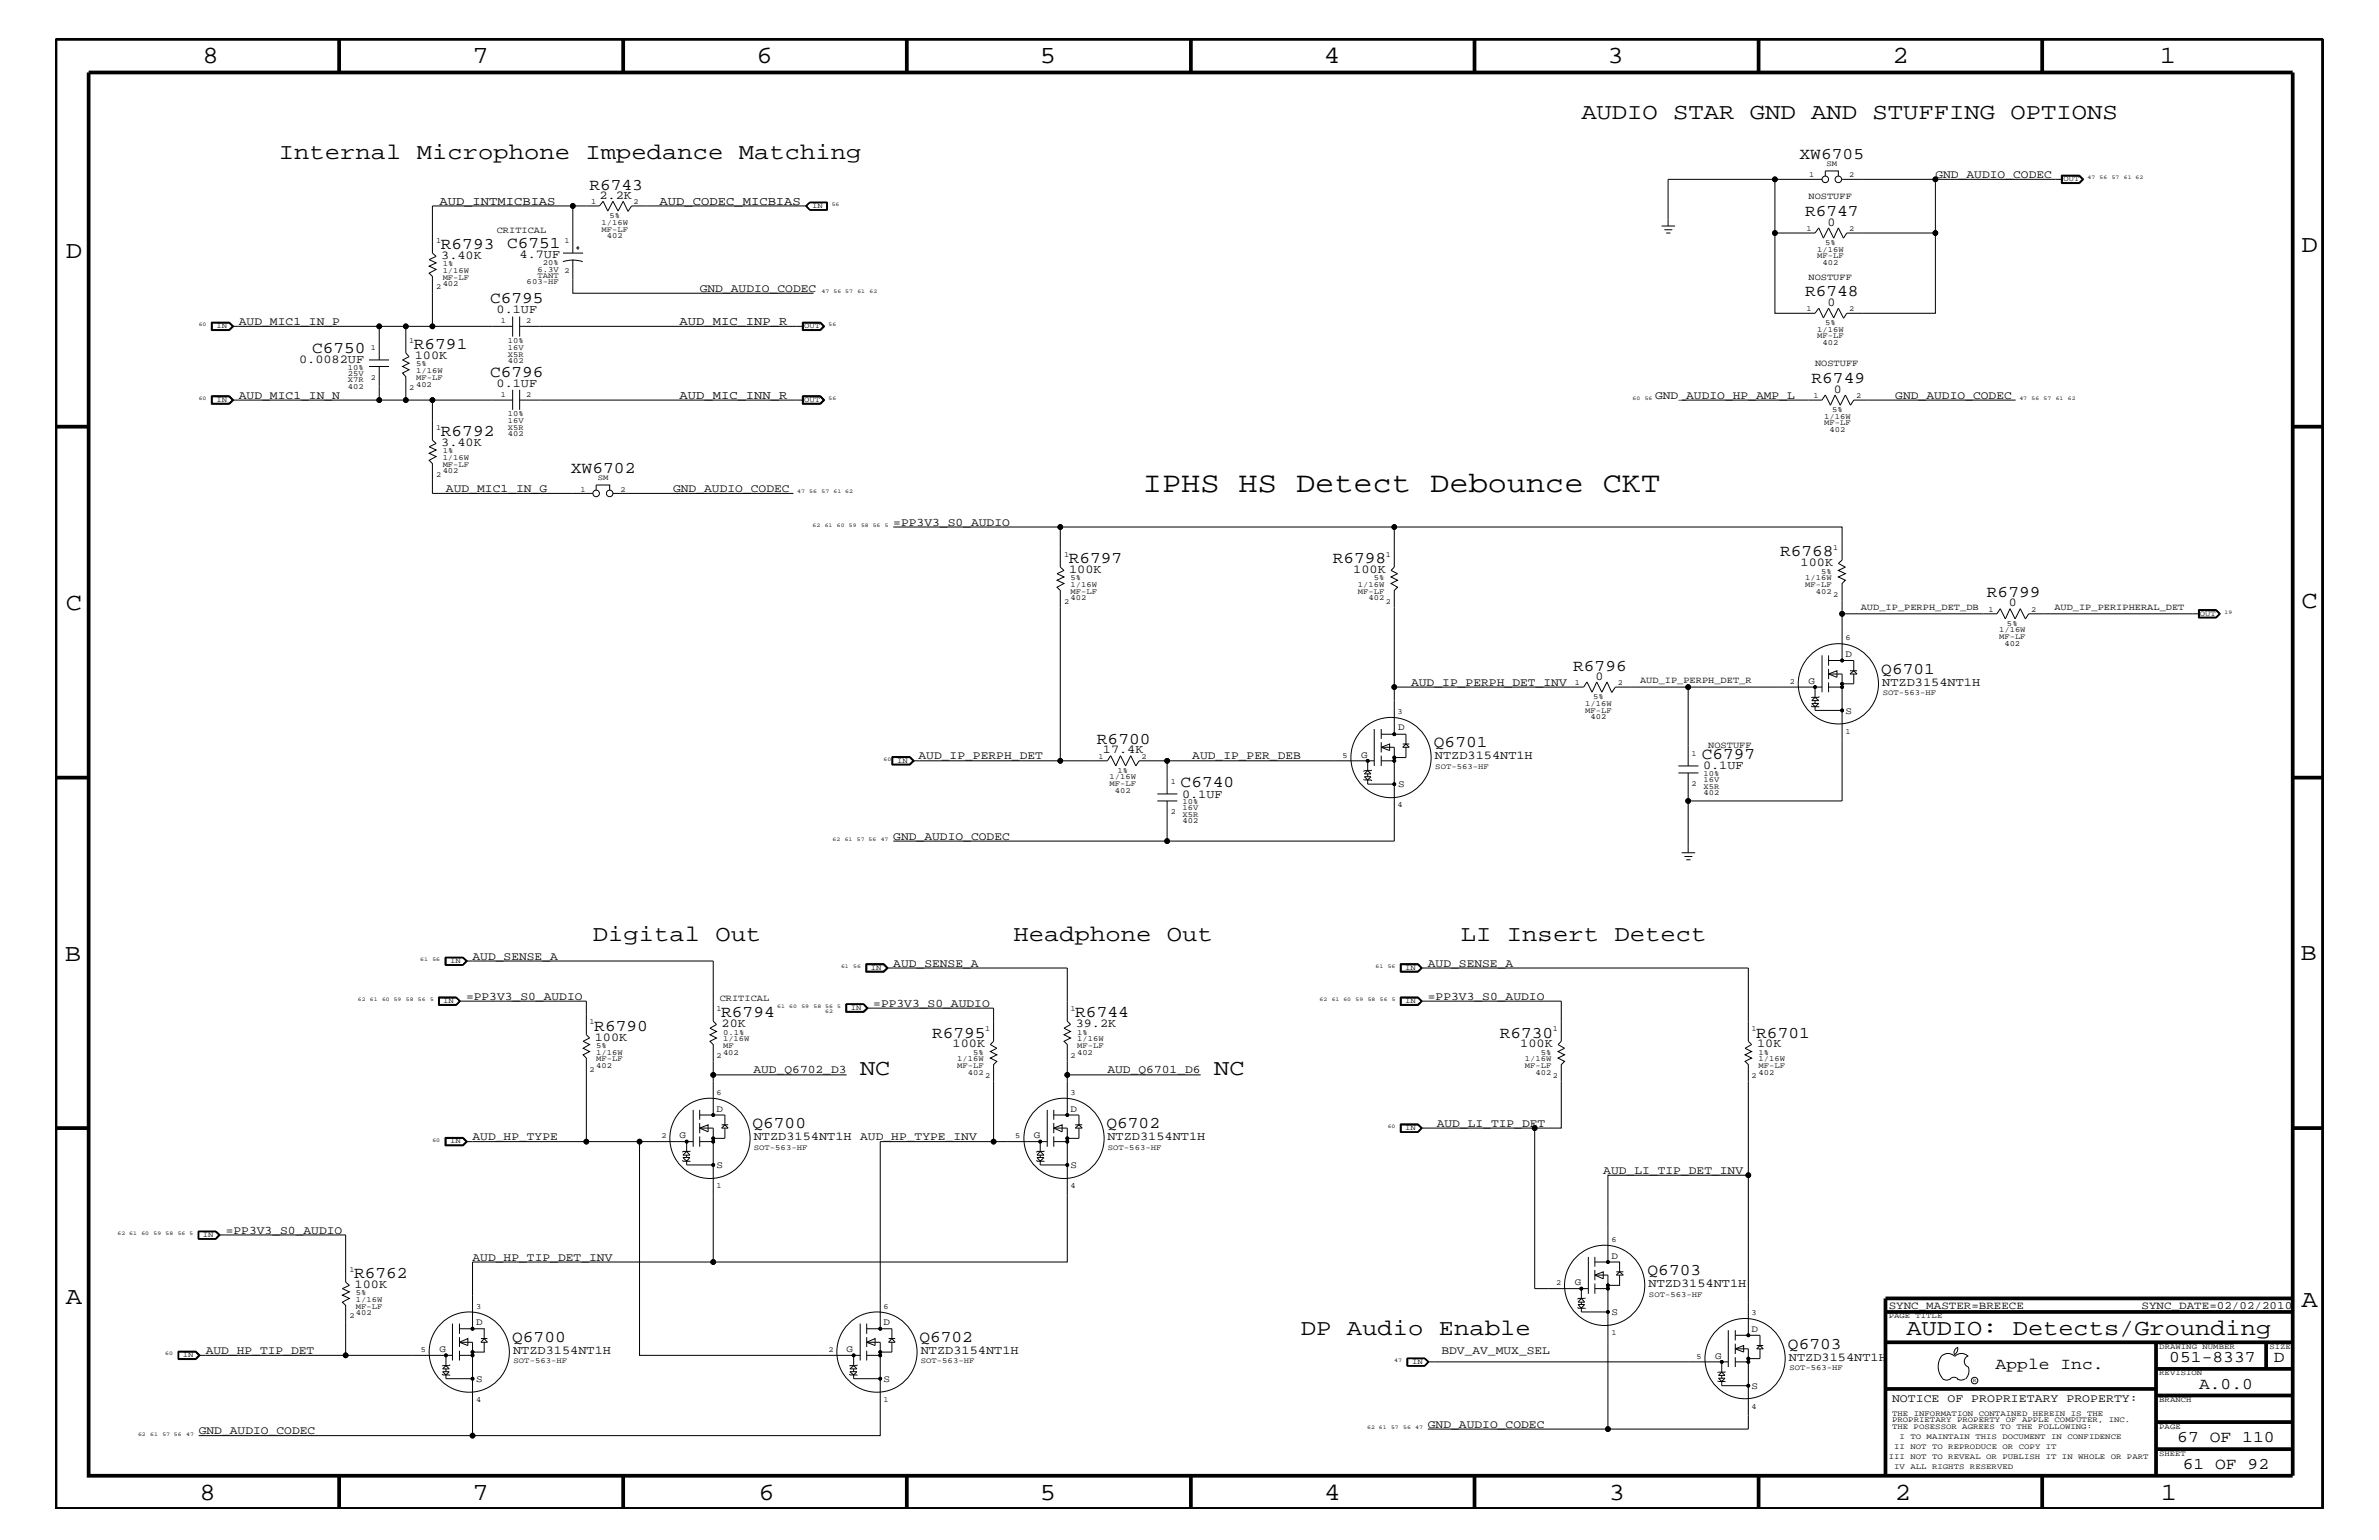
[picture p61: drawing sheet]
<svg xmlns="http://www.w3.org/2000/svg" width="432mm" height="279mm" viewBox="0 0 432 279" stroke-linecap="round" stroke-linejoin="round" font-family="sans-serif">
<defs><g id="words">
<text font-size="5.2" x="207.4" y="89.3">IPHS HS Detect Debounce CKT</text>
<g font-size="4.5">
<text x="36.7" y="11.5">8</text>
<text x="85.8" y="11.5">7</text>
<text x="137.3" y="11.5">6</text>
<text x="188.7" y="11.5">5</text>
<text x="240.3" y="11.5">4</text>
<text x="291.8" y="11.5">3</text>
<text x="343.5" y="11.5">2</text>
<text x="392" y="11.5">1</text>
<text x="11.9" y="46.8">D</text>
<text x="417.7" y="45.7">D</text>
<text x="11.9" y="110.6">C</text>
<text x="417.7" y="110.3">C</text>
<text x="11.8" y="174.3">B</text>
<text x="417.6" y="174.2">B</text>
<text x="11.9" y="236.7">A</text>
<text x="417.7" y="237.1">A</text>
<text x="36.2" y="272.1">8</text>
<text x="85.8" y="272.1">7</text>
<text x="137.7" y="272.1">6</text>
<text x="188.7" y="272.1">5</text>
<text x="240.4" y="272.1">4</text>
<text x="292" y="272.1">3</text>
<text x="343.9" y="272.1">2</text>
<text x="392.2" y="272.1">1</text>
</g>
<g font-size="4.1">
<text x="287" y="21.6">AUDIO STAR GND AND STUFFING OPTIONS</text>
<text x="50.6" y="28.9">Internal Microphone Impedance Matching</text>
<text x="107.6" y="170.7">Digital Out</text>
<text x="184" y="170.7">Headphone Out</text>
<text x="265.2" y="170.7">LI Insert Detect</text>
<text x="156.1" y="195">NC</text>
<text x="220.4" y="195">NC</text>
<text x="236.1" y="242.3">DP Audio Enable</text>
<text x="346" y="242.3">AUDIO: Detects/Grounding</text>
</g>
<g font-size="3">
<text x="326.6" y="28.8">XW6705</text>
<text x="107" y="34.4">R6743</text>
<text x="327.6" y="39.2">R6747</text>
<text x="80" y="45.2">R6793</text>
<text x="92" y="45.1">C6751</text>
<text x="327.6" y="53.8">R6748</text>
<text x="88.9" y="55">C6795</text>
<text x="56.6" y="64">C6750</text>
<text x="75.1" y="63.4">R6791</text>
<text x="88.9" y="68.4">C6796</text>
<text x="328.8" y="69.5">R6749</text>
<text x="80" y="79.1">R6792</text>
<text x="103.6" y="85.8">XW6702</text>
<text x="323.1" y="101">R6768</text>
<text x="194" y="102.1">R6797</text>
<text x="241.9" y="102.1">R6798</text>
<text x="360.6" y="108.3">R6799</text>
<text x="285.5" y="121.7">R6796</text>
<text x="341.5" y="122.3">Q6701</text>
<text x="199.1" y="135">R6700</text>
<text x="260.3" y="135.6">Q6701</text>
<text x="308.9" y="137.8">C6797</text>
<text x="214.3" y="142.9">C6740</text>
<text x="130.9" y="184.6">R6794</text>
<text x="195.2" y="184.6">R6744</text>
<text x="107.9" y="187">R6790</text>
<text x="169.2" y="188.2">R6795</text>
<text x="272.2" y="188.2">R6730</text>
<text x="318.8" y="188.2">R6701</text>
<text x="136.6" y="204.7">Q6700</text>
<text x="200.8" y="204.7">Q6702</text>
<text x="64.3" y="231.8">R6762</text>
<text x="299" y="231.3">Q6703</text>
<text x="93" y="243.5">Q6700</text>
<text x="166.9" y="243.5">Q6702</text>
<text x="324.5" y="244.7">Q6703</text>
<text x="362.2" y="248.4">Apple Inc.</text>
<text x="393.7" y="247.1">051-8337</text>
<text x="399.2" y="252">A.0.0</text>
<text x="412.7" y="247.1">D</text>
<text x="395.2" y="261.6">67 OF 110</text>
<text x="396.2" y="266.6">61 OF 92</text>
</g>
<g font-size="2.2">
<text x="79.8" y="37.2">AUD_INTMICBIAS</text>
<text x="108.8" y="36.1">2.2K</text>
<text x="119.7" y="37.2">AUD_CODEC_MICBIAS</text>
<text x="331.7" y="40.9">0</text>
<text x="80.1" y="47">3.40K</text>
<text x="94.3" y="46.8">4.7UF</text>
<text x="90.1" y="56.8">0.1UF</text>
<text x="123.4" y="59">AUD_MIC_INP_R</text>
<text x="331.7" y="55.5">0</text>
<text x="54.3" y="65.9">0.0082UF</text>
<text x="75.3" y="65.1">100K</text>
<text x="90.1" y="70.1">0.1UF</text>
<text x="332.9" y="71.2">0</text>
<text x="123.4" y="72.3">AUD_MIC_INN_R</text>
<text x="80.1" y="80.9">3.40K</text>
<text x="194.1" y="104">100K</text>
<text x="245.6" y="104">100K</text>
<text x="326.8" y="102.7">100K</text>
<text x="364.6" y="110">0</text>
<text x="289.6" y="123.4">0</text>
<text x="341.6" y="124.5">NTZD3154NT1H</text>
<text x="200.2" y="136.7">17.4K</text>
<text x="260.4" y="137.8">NTZD3154NT1H</text>
<text x="309.1" y="139.6">0.1UF</text>
<text x="214.5" y="144.7">0.1UF</text>
<text x="107.9" y="188.8">100K</text>
<text x="131" y="186.4">20K</text>
<text x="172.9" y="190">100K</text>
<text x="195.2" y="186.4">39.2K</text>
<text x="275.9" y="190">100K</text>
<text x="318.9" y="190">10K</text>
<text x="136.8" y="206.9">NTZD3154NT1H</text>
<text x="201" y="206.9">NTZD3154NT1H</text>
<text x="64.3" y="233.7">100K</text>
<text x="299.2" y="233.5">NTZD3154NT1H</text>
<text x="93.1" y="245.7">NTZD3154NT1H</text>
<text x="167.1" y="245.7">NTZD3154NT1H</text>
<text x="324.7" y="246.9">NTZD3154NT1H</text>
</g>
<g font-size="2.1">
<text x="351.3" y="32.3">GND_AUDIO_CODEC</text>
<text x="127" y="52.9">GND_AUDIO_CODEC</text>
<text x="43.3" y="59">AUD_MIC1_IN_P</text>
<text x="43.3" y="72.3">AUD_MIC1_IN_N</text>
<text x="300.4" y="72.3">GND_AUDIO_HP_AMP_L</text>
<text x="344" y="72.3">GND_AUDIO_CODEC</text>
<text x="80.9" y="89.3">AUD_MIC1_IN_G</text>
<text x="122.2" y="89.3">GND_AUDIO_CODEC</text>
<text x="162.1" y="95.4">=PP3V3_S0_AUDIO</text>
<text x="256.1" y="124.4">AUD_IP_PERPH_DET_INV</text>
<text x="166.7" y="137.8">AUD_IP_PERPH_DET</text>
<text x="216.4" y="137.8">AUD_IP_PER_DEB</text>
<text x="162.1" y="152.3">GND_AUDIO_CODEC</text>
<text x="85.8" y="174.2">AUD_SENSE_A</text>
<text x="162.1" y="175.4">AUD_SENSE_A</text>
<text x="259.2" y="175.4">AUD_SENSE_A</text>
<text x="84.6" y="181.4">=PP3V3_S0_AUDIO</text>
<text x="158.5" y="182.7">=PP3V3_S0_AUDIO</text>
<text x="259.2" y="181.4">=PP3V3_S0_AUDIO</text>
<text x="136.7" y="194.8">AUD_Q6702_D3</text>
<text x="201" y="194.8">AUD_Q6701_D6</text>
<text x="85.8" y="206.9">AUD_HP_TYPE</text>
<text x="156.1" y="206.9">AUD_HP_TYPE_INV</text>
<text x="260.8" y="204.4">AUD_LI_TIP_DET</text>
<text x="291" y="213">AUD_LI_TIP_DET_INV</text>
<text x="41" y="223.9">=PP3V3_S0_AUDIO</text>
<text x="85.8" y="228.7">AUD_HP_TIP_DET_INV</text>
<text x="37.3" y="245.6">AUD_HP_TIP_DET</text>
<text x="261.6" y="245.6">BDV_AV_MUX_SEL</text>
<text x="343.4" y="254.4">NOTICE OF PROPRIETARY PROPERTY:</text>
<text x="36.1" y="260.2">GND_AUDIO_CODEC</text>
<text x="259.2" y="259">GND_AUDIO_CODEC</text>
</g>
<g font-size="2">
<text x="342.8" y="237.4">SYNC_MASTER=BREECE</text>
<text x="388.7" y="237.4">SYNC_DATE=02/02/2010</text>
</g>
<g font-size="1.8">
<text x="334.9" y="119.2">D</text>
<text x="328.3" y="124.1">G</text>
<text x="334.9" y="129.6">S</text>
<text x="247.1" y="137.4">G</text>
<text x="253.7" y="132.5">D</text>
<text x="253.7" y="142.9">S</text>
<text x="130" y="201.7">D</text>
<text x="194.3" y="201.7">D</text>
<text x="123.4" y="206.5">G</text>
<text x="187.6" y="206.5">G</text>
<text x="130" y="211.9">S</text>
<text x="194.3" y="211.9">S</text>
<text x="285.8" y="233.2">G</text>
<text x="292.5" y="228.4">D</text>
<text x="292.5" y="238.6">S</text>
<text x="79.8" y="245.3">G</text>
<text x="86.4" y="240.5">D</text>
<text x="153.7" y="245.3">G</text>
<text x="160.4" y="240.5">D</text>
<text x="317.9" y="241.7">D</text>
<text x="86.4" y="250.7">S</text>
<text x="160.4" y="250.7">S</text>
<text x="311.3" y="246.5">G</text>
<text x="317.9" y="252">S</text>
</g>
<g font-size="1.7">
<text x="328.3" y="36.2">NOSTUFF</text>
<text x="90.2" y="42.3">CRITICAL</text>
<text x="328.3" y="50.7">NOSTUFF</text>
<text x="329.4" y="66.5">NOSTUFF</text>
<text x="337.7" y="110.7">AUD_IP_PERPH_DET_DB</text>
<text x="372.9" y="110.7">AUD_IP_PERIPHERAL_DET</text>
<text x="297.7" y="124">AUD_IP_PERPH_DET_R</text>
<text x="310" y="135.7">NOSTUFF</text>
<text x="130.6" y="181.6">CRITICAL</text>
</g>
<g font-size="1.4">
<text x="328.4" y="32.2">1</text>
<text x="331.5" y="30.2">SM</text>
<text x="335.7" y="32.2">2</text>
<text x="374.6" y="32.9">OUT</text>
<text x="107.3" y="37">1</text>
<text x="109.2" y="40.8">1/16W</text>
<text x="110.6" y="39.6">5%</text>
<text x="115" y="37">2</text>
<text x="147.4" y="37.8">IN</text>
<text x="327.9" y="41.9">1</text>
<text x="335.6" y="41.9">2</text>
<text x="79.2" y="44.1">1</text>
<text x="102.4" y="44.1">1</text>
<text x="109.2" y="42">MF-LF</text>
<text x="110.2" y="43.2">402</text>
<text x="329.8" y="46.8">MF-LF</text>
<text x="329.8" y="45.7">1/16W</text>
<text x="331.3" y="44.4">5%</text>
<text x="79.2" y="52.5">2</text>
<text x="80.3" y="49.6">1/16W</text>
<text x="80.3" y="50.7">MF-LF</text>
<text x="80.3" y="48.3">1%</text>
<text x="80.3" y="51.9">402</text>
<text x="95.6" y="51.6">603-HF</text>
<text x="97.5" y="50.4">TANT</text>
<text x="97.5" y="49.3">6.3V 2</text>
<text x="98.6" y="48">20%</text>
<text x="330.8" y="48">402</text>
<text x="39.3" y="59.5">IN</text>
<text x="90.9" y="58.6">1</text>
<text x="95.5" y="58.6">2</text>
<text x="146" y="59.5">OUT</text>
<text x="327.9" y="56.4">1</text>
<text x="331.3" y="59">5%</text>
<text x="335.6" y="56.4">2</text>
<text x="67.3" y="63.4">1</text>
<text x="74.3" y="62.3">1</text>
<text x="92.2" y="62.3">10%</text>
<text x="92.2" y="64.7">X5R</text>
<text x="92.2" y="63.4">16V</text>
<text x="92.2" y="65.9">402</text>
<text x="329.8" y="60.2">1/16W</text>
<text x="329.8" y="61.4">MF-LF</text>
<text x="330.8" y="62.6">402</text>
<text x="63.2" y="67.1">10%</text>
<text x="63.2" y="69.4">X7R</text>
<text x="63.2" y="68.2">25V</text>
<text x="63.2" y="70.6">402</text>
<text x="67.3" y="68.9">2</text>
<text x="74.3" y="70.7">2</text>
<text x="75.5" y="66.5">5%</text>
<text x="75.5" y="67.7">1/16W</text>
<text x="75.5" y="68.9">MF-LF</text>
<text x="75.5" y="70.1">402</text>
<text x="90.9" y="72">1</text>
<text x="95.5" y="72">2</text>
<text x="39.3" y="72.9">IN</text>
<text x="92.2" y="76.8">16V</text>
<text x="92.2" y="75.6">10%</text>
<text x="146" y="72.9">OUT</text>
<text x="329.2" y="72.2">1</text>
<text x="331.1" y="77.2">MF-LF</text>
<text x="331.1" y="76">1/16W</text>
<text x="332.5" y="74.7">5%</text>
<text x="336.9" y="72.2">2</text>
<text x="79.2" y="78">1</text>
<text x="80.3" y="83.5">1/16W</text>
<text x="80.3" y="82.2">1%</text>
<text x="92.2" y="79.2">402</text>
<text x="92.2" y="78">X5R</text>
<text x="332.1" y="78.3">402</text>
<text x="79.2" y="86.5">2</text>
<text x="80.3" y="84.7">MF-LF</text>
<text x="80.3" y="85.9">402</text>
<text x="105.4" y="89.2">1</text>
<text x="108.5" y="87.1">SM</text>
<text x="112.6" y="89.2">2</text>
<text x="193.1" y="101">1</text>
<text x="251.5" y="101">1</text>
<text x="332.7" y="99.9">1</text>
<text x="194.3" y="105.3">5%</text>
<text x="194.3" y="107.7">MF-LF</text>
<text x="194.3" y="106.5">1/16W</text>
<text x="246.5" y="107.7">MF-LF</text>
<text x="246.5" y="106.5">1/16W</text>
<text x="249.3" y="105.3">5%</text>
<text x="327.7" y="106.5">MF-LF</text>
<text x="327.7" y="105.3">1/16W</text>
<text x="329.6" y="107.7">402</text>
<text x="330.5" y="104.1">5%</text>
<text x="193.1" y="109.5">2</text>
<text x="194.3" y="108.9">402</text>
<text x="248.4" y="108.9">402</text>
<text x="251.5" y="109.5">2</text>
<text x="332.7" y="108.3">2</text>
<text x="360.9" y="111">1</text>
<text x="364.3" y="113.6">5%</text>
<text x="368.6" y="111">2</text>
<text x="399.3" y="111.7">OUT</text>
<text x="334.9" y="116.2">6</text>
<text x="362.8" y="115.9">MF-LF</text>
<text x="362.8" y="114.8">1/16W</text>
<text x="363.8" y="117.2">402</text>
<text x="285.8" y="124.3">1</text>
<text x="293.6" y="124.3">2</text>
<text x="324.9" y="124.1">2</text>
<text x="253.7" y="129.6">3</text>
<text x="287.7" y="128">1/16W</text>
<text x="287.7" y="129.3">MF-LF</text>
<text x="288.7" y="130.5">402</text>
<text x="289.2" y="126.9">5%</text>
<text x="341.7" y="126.2">SOT-563-HF</text>
<text x="199.4" y="137.7">1</text>
<text x="207.2" y="137.7">2</text>
<text x="243.7" y="137.4">5</text>
<text x="307" y="137.2">1</text>
<text x="334.9" y="133.2">1</text>
<text x="162.8" y="138.4">IN</text>
<text x="201.4" y="141.4">1/16W</text>
<text x="201.4" y="142.6">MF-LF</text>
<text x="202.4" y="143.9">402</text>
<text x="202.8" y="140.2">1%</text>
<text x="212.5" y="142.3">1</text>
<text x="260.5" y="139.5">SOT-563-HF</text>
<text x="307" y="142.6">2</text>
<text x="309.2" y="141.9">16V</text>
<text x="309.2" y="140.8">10%</text>
<text x="309.2" y="143.1">X5R</text>
<text x="212.5" y="147.7">2</text>
<text x="214.6" y="147">16V</text>
<text x="214.6" y="148.2">X5R</text>
<text x="214.6" y="149.4">402</text>
<text x="214.6" y="145.9">10%</text>
<text x="253.7" y="146.5">4</text>
<text x="309.2" y="144.3">402</text>
<text x="81.7" y="174.8">IN</text>
<text x="158.1" y="176">IN</text>
<text x="255" y="176">IN</text>
<text x="80.4" y="182.1">IN</text>
<text x="107" y="185.9">1</text>
<text x="130" y="183.5">1</text>
<text x="154.4" y="183.2">IN</text>
<text x="194.3" y="183.5">1</text>
<text x="255" y="182.1">IN</text>
<text x="108.2" y="190.2">5%</text>
<text x="108.2" y="191.4">1/16W</text>
<text x="130" y="192">2</text>
<text x="131.2" y="190.2">MF</text>
<text x="131.2" y="187.7">0.1%</text>
<text x="131.2" y="188.9">1/16W</text>
<text x="131.2" y="191.4">402</text>
<text x="176.6" y="191.4">5%</text>
<text x="178.8" y="187.1">1</text>
<text x="194.3" y="192">2</text>
<text x="195.5" y="187.7">1%</text>
<text x="195.5" y="188.9">1/16W</text>
<text x="195.5" y="190.2">MF-LF</text>
<text x="195.5" y="191.4">402</text>
<text x="279.7" y="191.4">5%</text>
<text x="281.9" y="187.1">1</text>
<text x="317.9" y="187.1">1</text>
<text x="319.2" y="191.4">1%</text>
<text x="107" y="194.4">2</text>
<text x="108.2" y="192.6">MF-LF</text>
<text x="108.2" y="193.7">402</text>
<text x="173.7" y="192.6">1/16W</text>
<text x="173.7" y="193.7">MF-LF</text>
<text x="175.7" y="195">402</text>
<text x="178.8" y="195.6">2</text>
<text x="276.8" y="193.7">MF-LF</text>
<text x="276.8" y="192.6">1/16W</text>
<text x="278.7" y="195">402</text>
<text x="281.9" y="195.6">2</text>
<text x="317.9" y="195.6">2</text>
<text x="319.2" y="195">402</text>
<text x="319.2" y="192.6">1/16W</text>
<text x="319.2" y="193.7">MF-LF</text>
<text x="130" y="198.7">6</text>
<text x="194.3" y="198.7">3</text>
<text x="81.7" y="207.5">IN</text>
<text x="120.1" y="206.5">2</text>
<text x="136.8" y="208.6">SOT-563-HF</text>
<text x="184.2" y="206.5">5</text>
<text x="201.1" y="208.6">SOT-563-HF</text>
<text x="255" y="205.1">IN</text>
<text x="130" y="215.6">1</text>
<text x="194.3" y="215.6">4</text>
<text x="36.8" y="224.5">IN</text>
<text x="292.5" y="225.3">6</text>
<text x="63.4" y="230.7">1</text>
<text x="282.4" y="233.2">2</text>
<text x="63.4" y="239.2">2</text>
<text x="64.6" y="235">5%</text>
<text x="64.6" y="236.2">1/16W</text>
<text x="64.6" y="237.4">MF-LF</text>
<text x="64.6" y="238.6">402</text>
<text x="86.4" y="237.4">3</text>
<text x="160.4" y="237.4">6</text>
<text x="299.3" y="235.2">SOT-563-HF</text>
<text x="317.9" y="238.6">3</text>
<text x="342.8" y="239.2">PAGE TITLE</text>
<text x="76.4" y="245.3">5</text>
<text x="150.4" y="245.3">2</text>
<text x="292.5" y="242.3">1</text>
<text x="391.9" y="244.7">DRAWING NUMBER</text>
<text x="411.9" y="244.7">SIZE</text>
<text x="33.2" y="246.2">IN</text>
<text x="93.2" y="247.3">SOT-563-HF</text>
<text x="167.1" y="247.3">SOT-563-HF</text>
<text x="256.3" y="247.5">IN</text>
<text x="307.9" y="246.5">5</text>
<text x="324.8" y="248.6">SOT-563-HF</text>
<text x="391.9" y="249.5">REVISION</text>
<text x="86.4" y="254.4">4</text>
<text x="160.4" y="254.4">1</text>
<text x="317.9" y="255.6">4</text>
<text x="343.4" y="256.8">THE INFORMATION CONTAINED HEREIN IS THE</text>
<text x="391.9" y="254.4">BRANCH</text>
<text x="343.4" y="259.3">THE POSESSOR AGREES TO THE FOLLOWING:</text>
<text x="343.4" y="258">PROPRIETARY PROPERTY OF APPLE COMPUTER, INC.</text>
<text x="343.8" y="262.9">II NOT TO REPRODUCE OR COPY IT</text>
<text x="344.8" y="261.1">I TO MAINTAIN THIS DOCUMENT IN CONFIDENCE</text>
<text x="391.9" y="259.3">PAGE</text>
<text x="342.8" y="264.7">III NOT TO REVEAL OR PUBLISH IT IN WHOLE OR PART</text>
<text x="343.8" y="266.6">IV ALL RIGHTS RESERVED</text>
<text x="391.9" y="264.1">SHEET</text>
</g>
<g font-size="1">
<text x="378.9" y="32.5">47</text>
<text x="381.1" y="32.5">56</text>
<text x="383.3" y="32.5">57</text>
<text x="385.5" y="32.5">61 62</text>
<text x="151" y="37.4">56</text>
<text x="149.1" y="53.2">47</text>
<text x="151.3" y="53.2">56 57</text>
<text x="155.6" y="53.2">61</text>
<text x="157.8" y="53.2">62</text>
<text x="36.1" y="59.2">60</text>
<text x="150.4" y="59.2">56</text>
<text x="36.1" y="72.6">60</text>
<text x="150.4" y="72.6">56</text>
<text x="296.3" y="72.6">60</text>
<text x="298.5" y="72.6">56</text>
<text x="366.5" y="72.6">47</text>
<text x="368.7" y="72.6">56</text>
<text x="370.9" y="72.6">57</text>
<text x="373.1" y="72.6">61</text>
<text x="375.3" y="72.6">62</text>
<text x="144.7" y="89.5">47</text>
<text x="146.9" y="89.5">56</text>
<text x="149.1" y="89.5">57</text>
<text x="151.3" y="89.5">61 62</text>
<text x="147.5" y="95.6">62</text>
<text x="149.7" y="95.6">61</text>
<text x="151.9" y="95.6">60</text>
<text x="154.1" y="95.6">59</text>
<text x="156.3" y="95.6">58 56</text>
<text x="160.6" y="95.6">5</text>
<text x="403.8" y="111.4">19</text>
<text x="160.4" y="138">60</text>
<text x="151.1" y="152.6">62</text>
<text x="153.3" y="152.6">61</text>
<text x="155.5" y="152.6">57 56</text>
<text x="159.9" y="152.6">47</text>
<text x="76.3" y="174.4">61</text>
<text x="78.5" y="174.4">56</text>
<text x="152.7" y="175.6">61</text>
<text x="154.9" y="175.6">56</text>
<text x="249.7" y="175.6">61</text>
<text x="251.9" y="175.6">56</text>
<text x="64.9" y="181.6">62</text>
<text x="67.1" y="181.6">61</text>
<text x="69.3" y="181.6">60 59</text>
<text x="73.7" y="181.6">58</text>
<text x="75.9" y="181.6">56</text>
<text x="78.1" y="181.6">5</text>
<text x="141.1" y="182.9">61</text>
<text x="143.3" y="182.9">60</text>
<text x="145.5" y="182.9">59</text>
<text x="147.7" y="182.9">58 56</text>
<text x="149.8" y="183.8">62</text>
<text x="152" y="182.9">5</text>
<text x="239.5" y="181.6">62</text>
<text x="241.7" y="181.6">61 60</text>
<text x="246" y="181.6">59</text>
<text x="248.2" y="181.6">58</text>
<text x="250.4" y="181.6">56</text>
<text x="252.6" y="181.6">5</text>
<text x="78.5" y="207.1">60</text>
<text x="251.9" y="204.7">60</text>
<text x="21.3" y="224.1">62 61</text>
<text x="25.7" y="224.1">60</text>
<text x="27.9" y="224.1">59</text>
<text x="30.1" y="224.1">58</text>
<text x="32.3" y="224.1">56 5</text>
<text x="30" y="245.9">60</text>
<text x="253.1" y="247.1">47</text>
<text x="358.1" y="250.7">R</text>
<text x="25.1" y="260.5">62</text>
<text x="27.3" y="260.5">61</text>
<text x="29.5" y="260.5">57 56</text>
<text x="33.8" y="260.5">47</text>
<text x="248.2" y="259.3">62 61</text>
<text x="252.5" y="259.3">57</text>
<text x="254.7" y="259.3">56</text>
<text x="256.9" y="259.3">47</text>
</g>
</g></defs>
<g fill="none" stroke="#000" stroke-width=".18">
<path d="M104 37.4h-25.5v8.5l.7 .6-1.3 .6 1.3 .6-1.3 .6 1.3 .6-1.3 .7 .6 .6v9M114 38.3l-.9-1.8-.9 1.8-.9-1.8-1 1.8-.8-1.8-.7 .9h-4.8v8.5M146.3 37.4l.7 .6M146.3 37.4l.7 .7M146.4 37.4h-31.8l-.6 1M146.4 37.4l.6 .6M147 38h3.1M147 36.7h3.2v1.4h-3.2M147 36.7l-.8 .7 .8 .7M147 36.7l-.7 .7M147 36.8h3.1M147 36.8l-.7 .6"/>
<path d="M147 36.8l-.6 .6M150 36.8v1.2M150.1 36.7v1.4M322.2 32.5h-19.4v8.5M330.7 32.5h-8.5v9.8M331.3 31.9v-.9h2.4v.9M334.3 32.5h17M374.1 31.8h3.3l.8 .7-.8 .8h-3.3zM374.3 32.5h-23v9.8M374.3 31.9h3.1l.6 .6-.6 .6h-3.1M374.3 31.9v1.3M377.4 31.9h-3.2v1.3h3.2"/>
<path d="M377.4 31.9l.7 .6-.7 .7M377.4 31.9l.6 .6-.6 .7M38.4 58.4h3.3l.7 .8-.7 .8h-3.3zM38.5 58.6h3.1l.6 .6-.6 .6h-3.1zM41.6 58.5l.6 .7-.6 .7M41.6 58.5l.7 .7-.7 .7M41.6 58.5h-3.2v1.4h3.2M42.2 59.2h26.6v6.1M68.8 59.2h4.9M93 59.2h-19.3v4.8l.6 .7-1.2 .6 1.2 .6-1.2 .6 1.2 .6-1.2 .6 .6 .7v4.2h4.8M93 57.4v3.7M94.3 57.4v3.7"/>
<path d="M94.3 59.2h51.5M102.2 47.5a5.9 5.9 0 0 1 3.6 0M102.2 45.9h3.6M104 47.1v6.1h43.7M104.6 45h.6M104.9 44.6v.7M145.6 58.4h3.3l.8 .8-.8 .8h-3.3zM145.7 58.5h3.2l.7 .7-.7 .7h-3.2zM145.8 58.6h3l.6 .6-.6 .6h-3M145.8 58.5v1.4M148.8 58.5l.7 .7-.7 .7M301.6 41h2.4"/>
<path d="M302.1 41.7h1.4M302.4 42.3h.8M334.6 57.7l-.9-1.8-.9 1.8-.9-1.8-.9 1.8-.9-1.8-.7 .9h-7.2v-14.5h7.2l.7-1 .9 1.9 .9-1.9 .9 1.9 .9-1.9 .9 1.9 .6-.9h16.1v14.5h-16.1l-.6 1M38.4 71.8h3.3l.7 .8-.7 .7h-3.3zM38.4 71.8v1.5h3.2l.7-.7-.7-.8M38.4 73.2h3.2M38.4 71.9h3.2l.6 .7-.6 .6M42.2 72.6h26.6M42.2 72.6l-.6-.6h-3.1v1.2M42.2 72.6l-.6 .6M67 66.5h3.6M67 65.3h3.6"/>
<path d="M68.8 66.5v6.1h4.9M78.5 72.6v7.3l.7 .6-1.3 .6 1.3 .5-1.3 .6 1.3 .6-1.3 .7 .6 .6v5.4h29.1M78.5 72.6h14.5M93 70.7v3.7M94.3 70.7v3.7M94.3 72.6h51.5M145.6 71.8h3.3l.8 .8-.8 .7h-3.3zM145.7 71.8v1.5h3.2l.7-.7-.7-.8M145.8 72h3l.6 .6-.6 .6M145.8 71.9h3l.7 .7-.7 .6h-3zM305.2 72.6h25.5l.6-.9 .9 1.8 .9-1.8 .9 1.8 .9-1.8 1 1.8 .6-.9h29.3M108.2 88.9v-.9h2.5v.9"/>
<path d="M111.3 89.5h32.7M162.1 95.6h30.3v7.3l.7 .6-1.2 .6 1.2 .6-1.2 .6 1.2 .6-1.2 .6 .5 .6v30.9h8.6l.6-.9 .9 1.9 .9-1.9 .9 1.9 .9-1.9 1 1.9 .6-1h42.6M192.4 95.6h60.7M330.7 118.9v6.7M331.9 118.9v1.9M331.9 119.8h4.6v1.9M334.3 111.4v8.4M399 110.6h3.3l.7 .8-.7 .7h-3.3zM399 112h3.3M399 110.7h3.3M399.1 110.7v1.3M399.2 110.8h3l.6 .6-.6 .6h-3z"/>
<path d="M399.2 111.4h-31l-.6 .9-.9-1.9-.9 1.9-1-1.9-.8 1.9-.9-1.9-.6 1h-28.2v-5.5l.6-.6-1.2-.6 1.2-.6-1.2-.6 1.2-.6-1.2-.7 .6-.6v-6h-81.2v7.3l-.6 .6 1.2 .6-1.2 .6 1.2 .6-1.2 .6 1.2 .6-.6 .6v17.6h34.3l.6-1 1 1.9 .8-1.9 .9 1.9 1-1.9 .8 1.9M402.3 110.7l.6 .7-.6 .6M402.3 110.7l.5 .7-.5 .6M161.9 137.3h3.3l.7 .7-.7 .8h-3.3zM162.1 137.4h3l.6 .6-.6 .6h-3zM165.1 137.4l.7 .6-.7 .7M165.1 137.4l.8 .6-.8 .7M165.1 137.4h-3.1v1.3h3.1M165.7 138h26.7M211.8 138v6M248.2 138v1.8l.6 .6h-1.1l.5-.6M249 139.7l-1.3 .1-.2 .2"/>
<path d="M249.4 132.3v6.7M250.7 135.6l1.5-.6v1.2zM250.7 135.6h2.4v17h-91M250.7 132.3v1.8M250.7 134.6v1.9M250.7 137.1v1.9M250.7 133.2h4.5v1.8M250.7 138h2.4M253.1 124.7v8.5M254.6 135.6l.6-.6 .6 .6zM254.6 135h1.2M255.2 135.6v1.8h-2.1"/>
<path d="M304.6 139h3.7M306.4 124.7v14.3M328.8 128v.2l1.4 .1M328.8 127.6h1.3l-.7 .6zM329.4 124.7v1.8l.7 .6h-1.3l.6-.6M329.4 127.1v.5M329.4 128.2v.7h4.9M330.2 126.4l-.1 .1-1.3 .1M330.7 124.7h-37.5l-.7 1M331.9 122.3l1.5-.6v1.2zM331.9 122.3h2.4v23h-27.9v-5.1M331.9 124.7h2.4"/>
<path d="M331.9 121.4v1.8M331.9 123.8v1.8M335.8 122.3l.7-.6 .6 .6zM335.8 121.7h1.3M336.5 122.3v1.8h-2.2M210.1 145.3h3.6M210.1 144h3.6M211.8 145.3v7.3M247.5 141.4l1.3 .1 .2 .2M247.7 140.9h1.1l-.6 .6zM248.2 140.4v.5M248.2 141.5v.8h4.9"/>
<path d="M304.6 140.2h3.7M305.2 154.7h2.5M305.7 155.4h1.5M306.1 156h.7M306.4 145.3v9.4M80.8 173.7h3.3l.7 .7-.7 .7h-3.3zM80.9 173.7v1.4M84 173.8h-3.1v1.2h3.1M84 173.8l.7 .6-.7 .6M84 173.7l.8 .7-.8 .7M84 173.8l.6 .6M84.6 174.4h44.9v10.9l.5 .6-1.1 .6 1.1 .6-1.1 .6 1.1 .6-1.1 .6 .6 .6v5.5h24.2"/>
<path d="M84.6 174.4l-.6 .6M157.1 174.9h3.3l.8 .7-.8 .8h-3.3zM157.2 174.9v1.4h3.2l.7-.7-.7-.7M157.3 174.9h3.1l.6 .7-.6 .6h-3.1zM157.3 175h3.1l.6 .6M161 175.6h32.7v9.7l.6 .6-1.2 .6 1.2 .6-1.2 .6 1.2 .6-1.2 .6 .6 .6v5.5h24.2M161 175.6l-.6 .6M254.2 174.9h3.2l.7 .7-.7 .8h-3.2zM254.3 174.9h3.1l.6 .7-.6 .6h-3.1zM257.4 174.9l.7 .7-.7 .7h-3.2M258 175.6h59.3v13.3l.6 .6-1.2 .7 1.2 .6-1.2 .6 1.2 .6-1.2 .6 .6 .6v20h-25.5v15.8M258 175.6l-.7-.6h-3v1.2"/>
<path d="M258 175.6l-.7 .6M79.6 180.9h3.2l.8 .7-.8 .8h-3.2zM79.7 181h3.1M79.8 181v1.2h3l.6-.6M82.8 181l.7 .6M82.8 181l.6 .6M83.4 181.6h23v6.1l.6 .6-1.2 .6 1.2 .6-1.2 .7 1.2 .6-1.2 .6 .6 .6v15.1M83.5 181.6l-.7 .7h-3.1M83.5 181.6l-.7 .8M83.5 181.6l-.7-.6h-3.1v1.4M129.5 195v7.3M153.5 182.1h3.3l.8 .8-.8 .8h-3.3z"/>
<path d="M153.6 182.1v1.5h3.2l.7-.7-.7-.8M156.7 182.2h-3v1.3h3M156.7 182.2l.7 .7-.7 .6M156.7 182.2l.6 .7M157.3 182.9h23v6l-.6 .6 1.2 .7-1.2 .6 1.2 .6-1.2 .6 1.2 .6-.6 .6v13.9h9.8M157.3 182.9l-.6 .6M193.7 195v7.3M254.2 180.9h3.2l.7 .7-.7 .8h-3.2zM254.2 181h3.2l.7 .6-.7 .8M254.3 181h3.1l.6 .6-.6 .7h-3.1zM254.3 181v1.2h3l.7-.6M257.3 181l.7 .6"/>
<path d="M258 181.6h25.4v7.3l-.6 .6 1.2 .7-1.2 .6 1.2 .6-1.2 .6 1.2 .6-.6 .6v11.5h-4.8M80.8 206.4h3.3l.7 .7-.7 .8h-3.3zM80.9 206.5h3.1l.6 .6M80.9 206.4v1.4M84 206.4h-3.1v1.4h3.1M84 206.4l.7 .7-.7 .7M84 206.4l.8 .7-.8 .7M84.6 207.1h31.5M84.6 207.1l-.6 .6h-3.1M123.9 210.5l.1 .2 1.3 .1M124 210h1.2l-.6 .7zM124.6 207.1v1.8l.6 .7h-1.2l.6-.7"/>
<path d="M124.6 209.6v.4M124.6 210.7v.7h4.9M125.3 208.8l-1.3 .1-.1 .2M125.8 207.1h-9.7v38.8h40M125.8 201.4v6.7M127 204.7l1.5-.6v1.2zM127 204.7h2.5v24.3M127 201.4v1.7M127 203.7v1.9M127 206.2v1.9M127 202.3h4.6v1.8M127 207.1h2.5"/>
<path d="M131 204.7l.6-.6 .6 .6zM131 204.1h1.2M131.6 204.7v1.8h-2.1M180.3 207.1h-20.5v34M188.1 210.5l.1 .2 1.4 .1M188.2 210h1.3l-.7 .7zM188.8 207.1v1.8l.7 .7h-1.3l.6-.7M188.8 210.7v.7h4.9M188.8 209.6v.4M189.6 208.8l-1.4 .1-.1 .2M190.1 201.4v6.7M191.3 204.7l1.5-.6v1.2z"/>
<path d="M191.3 204.7h2.4v24.3h-64.2M191.3 202.3h4.5v1.8M191.3 207.1h2.4M191.3 201.4v1.7M191.3 203.7v1.9M191.3 206.2v1.9M195.2 204.7l.6-.6 .6 .6zM195.2 204.1h1.2M195.8 204.7v1.8h-2.1M254.2 203.9h3.2l.7 .8-.7 .7h-3.2zM254.2 204h3.2l.7 .7-.7 .7M254.3 204.1h3.1l.6 .6-.6 .6h-3.1z"/>
<path d="M254.3 204.1v1.2M257.3 204.1l.7 .6M258 204.7h20.6M258 204.7l-.7 .6M278.6 204.7v29.1h9.7M317.3 213.2v29.1M39.1 223.5h-3v1.2h3M39.1 223.5l.7 .6-.7 .6M39.1 223.5l.6 .6M39.2 223.4h-3.2v1.4h3.2M39.2 223.4l.8 .7-.8 .7M39.2 223.4l.7 .7-.7 .7"/>
<path d="M39.7 224.1h23v8.5l.7 .6-1.3 .6 1.3 .6-1.3 .6 1.3 .6-1.3 .6 .6 .6v9.1h19.4M39.7 224.1l-.6 .6M129.5 229h-43.7v12.1M286.3 237.2l.1 .1 1.4 .1M286.4 236.7h1.2l-.6 .6zM287 233.8v1.8l.6 .6h-1.2l.6-.6M287 236.2v.5M287 237.3v.7h4.8M287.8 235.5l-1.4 .1-.1 .1M288.3 228v6.7M289.5 231.3l1.5-.6v1.3zM289.5 231.3h2.3v28h25.5v-14.6h-2.3"/>
<path d="M289.5 228v1.8M289.5 230.4v1.9M289.5 232.9v1.8M289.5 229h4.5M289.5 233.8h2.3M291.8 233.2h2.2M293.4 230.7h1.2M294 230.7l.6 .6h-1.2zM294 229v1.7M294 231.3v1.9M32.3 245.1h3.3l.7 .8-.7 .8h-3.3zM32.3 245.2h3.3l.6 .7-.6 .7h-3.3"/>
<path d="M32.4 245.3h3.1l.6 .6M32.4 245.2v1.4M35.5 245.2l.7 .7-.7 .7M36.1 245.9h26.6M36.1 245.9l-.6 .6h-3.1M80.3 249.3v.2h1.4M80.3 248.9h1.2l-.6 .6zM80.9 245.9v1.9l.6 .6h-1.2l.6-.6M80.9 249.5v.6h4.9M80.9 248.4v.5M81.7 247.6l-.2 .2h-1.2M82.1 240.1v6.7"/>
<path d="M83.4 243.5l1.5-.6v1.2zM83.4 243.5h2.4v17h-49.7M83.4 241.1h4.6M83.4 245.9h2.4M83.4 240.1v1.9M83.4 242.6v1.8M83.4 245.1v1.7M85.8 245.3h2.2M87.3 242.9h1.2M87.9 242.9l.6 .6h-1.2zM87.9 241.1v1.8M87.9 243.5v1.8"/>
<path d="M154.2 249.3l.1 .2h1.3M154.3 248.9h1.2l-.6 .6zM154.9 245.9v1.9l.6 .6h-1.2l.6-.6M154.9 248.4v.5M154.9 249.5v.6h4.9M155.6 247.6l-.1 .2h-1.3M156.1 240.1v6.7M157.3 243.5l1.5-.6v1.2zM157.3 243.5h2.5v17h-74M157.3 240.1v1.9M157.3 242.6v1.8M157.3 245.1v1.7"/>
<path d="M157.3 241.1h4.6v1.8M157.3 245.9h2.5M161.3 242.9h1.2M161.9 242.9l.6 .6h-1.2zM161.9 243.5v1.8h-2.1M255.4 246.4h3.3l.6 .7-.6 .7h-3.3zM255.4 247.8h3.2M255.4 246.5h3.2M255.4 246.4v1.4M255.5 246.5v1.3M258.6 246.5l.6 .6-.6 .7M258.6 246.4l.7 .7"/>
<path d="M258.6 246.5l.6 .6M259.2 247.1h54.5M259.2 247.1l-.6 .7M259.2 259.3h32.6M259.3 247.1l-.7 .7M311.7 250.6l1.5 .1M311.9 250h1.2l-.6 .6zM312.5 247.1v1.8l.6 .6h-1.2l.6-.6M312.5 249.5v.5M312.5 250.6v.8h4.8M313.2 248.9l-1.5 .1M313.7 241.3v6.7"/>
<path d="M315 244.7l1.5-.6v1.2zM315 241.3v1.9M315 243.8v1.8M315 246.2v1.8M315 242.3h4.4v1.8M315 247.1h2.3M318.9 244.1h1.1M319.4 244.1l.6 .6h-1.1zM319.4 244.7v1.8h-2.1M352.3 246.1a1.69 1.69 0 0 1 2.5 0 1.72 1.72 0 0 1 2.4 0M352.4 246a3.2 3.2 0 0 0 .4 4.3l.8 .1 .4-.2M354 250.2l.7-.3 .7 .3"/>
<path d="M355.2 250.2l.7 .2 .7-.2M355.3 244.4v.3a1.18 1.18 0 0 1-.6 1.1M355.4 244.4a.99 .99 0 0 0-.6 1.4M357.2 246a1.04 1.04 0 0 0-.7 1 1.04 1.04 0 0 0 .7 1M357.3 248l.1 .7a2.11 2.11 0 0 1-.6 1.5"/>
<circle cx="104" cy="37.4" r=".42"/>
<circle cx="322.2" cy="32.5" r=".42"/>
<circle cx="331.3" cy="32.5" r=".59"/>
<circle cx="333.7" cy="32.5" r=".59"/>
<circle cx="351.3" cy="32.5" r=".42"/>
<circle cx="68.8" cy="59.2" r=".42"/>
<circle cx="73.7" cy="59.2" r=".42"/>
<circle cx="78.5" cy="59.2" r=".42"/>
<circle cx="322.2" cy="42.3" r=".42"/>
<circle cx="351.3" cy="42.3" r=".42"/>
<circle cx="68.8" cy="72.6" r=".42"/>
<circle cx="73.7" cy="72.6" r=".42"/>
<circle cx="78.5" cy="72.6" r=".42"/>
<circle cx="108.2" cy="89.5" r=".59"/>
<circle cx="110.7" cy="89.5" r=".59"/>
<circle cx="192.4" cy="95.6" r=".42"/>
<circle cx="253.1" cy="95.6" r=".42"/>
<circle cx="334.3" cy="111.4" r=".42"/>
<circle cx="334.3" cy="119.8" r=".25"/>
<circle cx="192.4" cy="138" r=".42"/>
<circle cx="211.8" cy="138" r=".42"/>
<circle cx="248.2" cy="138" r=".25"/>
<circle cx="252.5" cy="137.4" r="7.3"/>
<circle cx="253.1" cy="124.7" r=".42"/>
<circle cx="253.1" cy="133.2" r=".25"/>
<circle cx="253.1" cy="137.4" r=".25"/>
<circle cx="253.1" cy="138" r=".25"/>
<circle cx="306.4" cy="124.7" r=".42"/>
<circle cx="329.4" cy="124.7" r=".25"/>
<circle cx="333.7" cy="124.1" r="7.3"/>
<circle cx="334.3" cy="128.9" r=".25"/>
<circle cx="334.3" cy="124.7" r=".25"/>
<circle cx="334.3" cy="124.1" r=".25"/>
<circle cx="211.8" cy="152.6" r=".42"/>
<circle cx="253.1" cy="142.3" r=".25"/>
<circle cx="306.4" cy="145.3" r=".42"/>
<circle cx="129.5" cy="195" r=".42"/>
<circle cx="193.7" cy="195" r=".42"/>
<circle cx="106.4" cy="207.1" r=".42"/>
<circle cx="116.1" cy="207.1" r=".42"/>
<circle cx="124.6" cy="207.1" r=".25"/>
<circle cx="128.9" cy="206.5" r="7.3"/>
<circle cx="129.5" cy="206.5" r=".25"/>
<circle cx="129.5" cy="202.3" r=".25"/>
<circle cx="129.5" cy="211.4" r=".25"/>
<circle cx="129.5" cy="207.1" r=".25"/>
<circle cx="180.3" cy="207.1" r=".42"/>
<circle cx="188.8" cy="207.1" r=".25"/>
<circle cx="193.1" cy="206.5" r="7.3"/>
<circle cx="193.7" cy="206.5" r=".25"/>
<circle cx="193.7" cy="202.3" r=".25"/>
<circle cx="193.7" cy="211.4" r=".25"/>
<circle cx="193.7" cy="207.1" r=".25"/>
<circle cx="278.6" cy="204.7" r=".42"/>
<circle cx="317.3" cy="213.2" r=".42"/>
<circle cx="129.5" cy="229" r=".42"/>
<circle cx="287" cy="233.8" r=".25"/>
<circle cx="291.3" cy="233.2" r="7.3"/>
<circle cx="291.8" cy="229" r=".25"/>
<circle cx="291.8" cy="233.2" r=".25"/>
<circle cx="291.8" cy="233.8" r=".25"/>
<circle cx="291.8" cy="238" r=".25"/>
<circle cx="62.7" cy="245.9" r=".42"/>
<circle cx="80.9" cy="245.9" r=".25"/>
<circle cx="85.2" cy="245.3" r="7.3"/>
<circle cx="85.8" cy="241.1" r=".25"/>
<circle cx="85.8" cy="245.9" r=".25"/>
<circle cx="85.8" cy="250.1" r=".25"/>
<circle cx="85.8" cy="245.3" r=".25"/>
<circle cx="154.9" cy="245.9" r=".25"/>
<circle cx="159.2" cy="245.3" r="7.3"/>
<circle cx="159.8" cy="241.1" r=".25"/>
<circle cx="159.8" cy="245.9" r=".25"/>
<circle cx="159.8" cy="250.1" r=".25"/>
<circle cx="159.8" cy="245.3" r=".25"/>
<circle cx="291.8" cy="259.3" r=".42"/>
<circle cx="312.5" cy="247.1" r=".25"/>
<circle cx="316.7" cy="246.5" r="7.3"/>
<circle cx="317.3" cy="242.3" r=".25"/>
<circle cx="317.3" cy="246.5" r=".25"/>
<circle cx="317.3" cy="247.1" r=".25"/>
<circle cx="317.3" cy="251.4" r=".25"/>
<circle cx="358.4" cy="250.5" r=".59"/>
<circle cx="85.8" cy="260.5" r=".42"/>
</g>
<g fill="#000">
<circle cx="104" cy="37.4" r=".42"/>
<circle cx="322.2" cy="32.5" r=".42"/>
<circle cx="351.3" cy="32.5" r=".42"/>
<circle cx="68.8" cy="59.2" r=".42"/>
<circle cx="73.7" cy="59.2" r=".42"/>
<circle cx="78.5" cy="59.2" r=".42"/>
<circle cx="322.2" cy="42.3" r=".42"/>
<circle cx="351.3" cy="42.3" r=".42"/>
<circle cx="68.8" cy="72.6" r=".42"/>
<circle cx="73.7" cy="72.6" r=".42"/>
<circle cx="78.5" cy="72.6" r=".42"/>
<circle cx="192.4" cy="95.6" r=".42"/>
<circle cx="253.1" cy="95.6" r=".42"/>
<circle cx="334.3" cy="111.4" r=".42"/>
<circle cx="334.3" cy="119.8" r=".25"/>
<circle cx="192.4" cy="138" r=".42"/>
<circle cx="211.8" cy="138" r=".42"/>
<circle cx="248.2" cy="138" r=".25"/>
<circle cx="253.1" cy="124.7" r=".42"/>
<circle cx="253.1" cy="133.2" r=".25"/>
<circle cx="253.1" cy="137.4" r=".25"/>
<circle cx="253.1" cy="138" r=".25"/>
<circle cx="306.4" cy="124.7" r=".42"/>
<circle cx="329.4" cy="124.7" r=".25"/>
<circle cx="334.3" cy="128.9" r=".25"/>
<circle cx="334.3" cy="124.7" r=".25"/>
<circle cx="334.3" cy="124.1" r=".25"/>
<circle cx="211.8" cy="152.6" r=".42"/>
<circle cx="253.1" cy="142.3" r=".25"/>
<circle cx="306.4" cy="145.3" r=".42"/>
<circle cx="129.5" cy="195" r=".42"/>
<circle cx="193.7" cy="195" r=".42"/>
<circle cx="106.4" cy="207.1" r=".42"/>
<circle cx="116.1" cy="207.1" r=".42"/>
<circle cx="124.6" cy="207.1" r=".25"/>
<circle cx="129.5" cy="206.5" r=".25"/>
<circle cx="129.5" cy="202.3" r=".25"/>
<circle cx="129.5" cy="211.4" r=".25"/>
<circle cx="129.5" cy="207.1" r=".25"/>
<circle cx="180.3" cy="207.1" r=".42"/>
<circle cx="188.8" cy="207.1" r=".25"/>
<circle cx="193.7" cy="206.5" r=".25"/>
<circle cx="193.7" cy="202.3" r=".25"/>
<circle cx="193.7" cy="211.4" r=".25"/>
<circle cx="193.7" cy="207.1" r=".25"/>
<circle cx="278.6" cy="204.7" r=".42"/>
<circle cx="317.3" cy="213.2" r=".42"/>
<circle cx="129.5" cy="229" r=".42"/>
<circle cx="287" cy="233.8" r=".25"/>
<circle cx="291.8" cy="229" r=".25"/>
<circle cx="291.8" cy="233.2" r=".25"/>
<circle cx="291.8" cy="233.8" r=".25"/>
<circle cx="291.8" cy="238" r=".25"/>
<circle cx="62.7" cy="245.9" r=".42"/>
<circle cx="80.9" cy="245.9" r=".25"/>
<circle cx="85.8" cy="241.1" r=".25"/>
<circle cx="85.8" cy="245.9" r=".25"/>
<circle cx="85.8" cy="250.1" r=".25"/>
<circle cx="85.8" cy="245.3" r=".25"/>
<circle cx="154.9" cy="245.9" r=".25"/>
<circle cx="159.8" cy="241.1" r=".25"/>
<circle cx="159.8" cy="245.9" r=".25"/>
<circle cx="159.8" cy="250.1" r=".25"/>
<circle cx="159.8" cy="245.3" r=".25"/>
<circle cx="291.8" cy="259.3" r=".42"/>
<circle cx="312.5" cy="247.1" r=".25"/>
<circle cx="317.3" cy="242.3" r=".25"/>
<circle cx="317.3" cy="246.5" r=".25"/>
<circle cx="317.3" cy="247.1" r=".25"/>
<circle cx="317.3" cy="251.4" r=".25"/>
<circle cx="85.8" cy="260.5" r=".42"/>
</g>
<g fill="none" stroke="#000" stroke-width=".68" stroke-linecap="butt">
<path d="M10.1 7.1h411.5v266.7h-411.5zM16.1 13.2h400v254.5h-400zM61.6 7.1v6.1M113.1 7.1v6.1M164.6 7.1v6.1M216.2 7.1v6.1M267.6 7.1v6.1M319.2 7.1v6.1M370.7 7.1v6.1M10.1 77.4h6M416.1 77.4h5.5M10.1 141.1h6"/>
<path d="M416.1 141.1h5.5M10.1 204.7h6M416.1 204.7h5.5M342.2 238h73.9M416.1 235.6h-73.9v32.1M342.2 243.5h73.9M342.2 252h49.1M391.3 243.5v24.2M391.3 258h24.8M391.3 253.2h24.8M391.3 248.4h24.8M411.3 243.5v4.9"/>
<path d="M61.6 267.7v6.1M113.1 267.7v6.1M164.6 267.7v6.1M216.2 268v5.8M267.6 267.7v6.1M319.2 267.7v6.1M370.7 267.7v6.1M391.3 262.9h24.8"/>
</g>
<use href="#words"/>
</svg>
